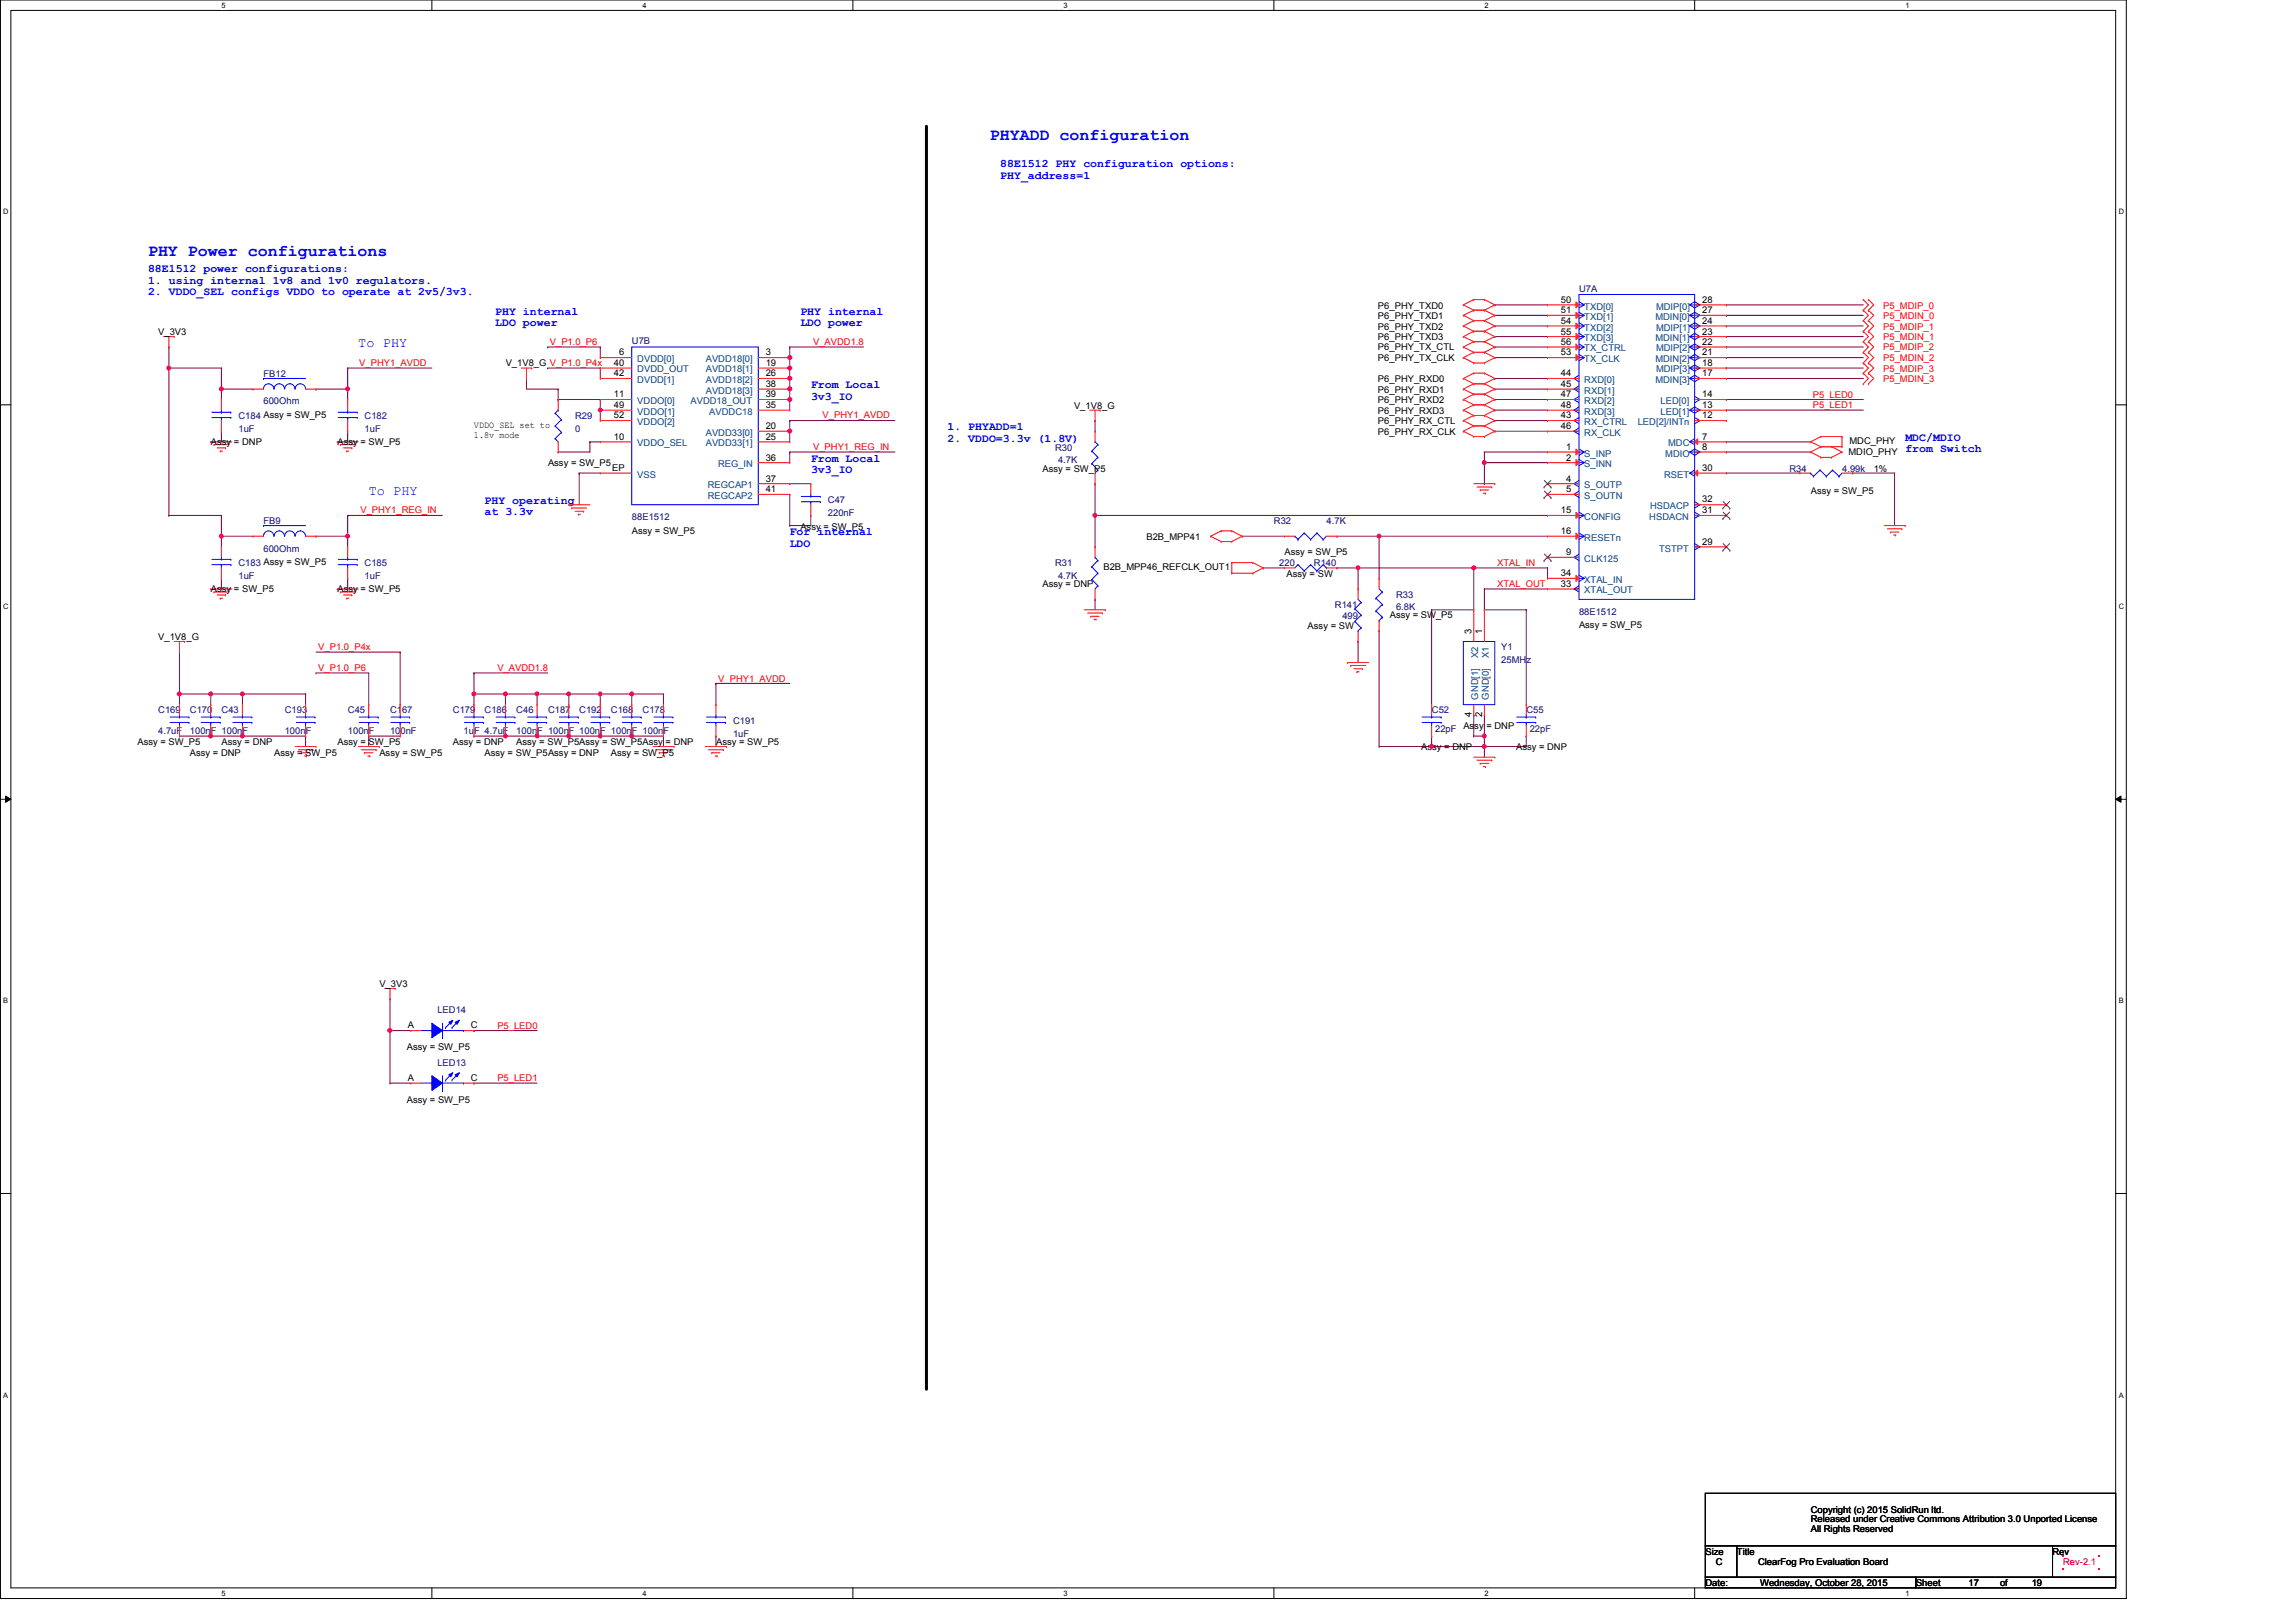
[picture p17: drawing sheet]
<svg xmlns="http://www.w3.org/2000/svg" width="420mm" height="297mm" viewBox="0 0 420 297" stroke-linecap="round" stroke-linejoin="round" font-family="sans-serif">
<defs><g id="words">
<g font-size="3" fill="#00f">
<text x="181.1" y="25.7">PHYADD configuration</text>
<text x="27.1" y="46.8">PHY Power configurations</text>
</g>
<g font-size="2.5" fill="#00f">
<text x="65.6" y="63.6">To PHY</text>
<text x="67.5" y="90.5">To PHY</text>
</g>
<g font-size="2.1" fill="#00f">
<text x="183" y="30.6">88E1512 PHY configuration options:</text>
<text x="183" y="32.7">PHY_address=1</text>
<text x="27.1" y="49.8">88E1512 power configurations:</text>
<text x="27.1" y="51.9">1. using internal 1v8 and 1v0 regulators.</text>
<text x="27.1" y="54.1">2. VDDO_SEL configs VDDO to operate at 2v5/3v3.</text>
<text x="90.6" y="57.6">PHY internal</text>
<text x="90.6" y="59.7">LDO power</text>
<text x="146.5" y="57.6">PHY internal</text>
<text x="146.5" y="59.7">LDO power</text>
<text x="148.4" y="71">From Local</text>
<text x="148.4" y="73.2">3v3_IO</text>
<text x="173.4" y="78.7">1. PHYADD=1</text>
<text x="173.4" y="80.8">2. VDDO=3.3v (1.8V)</text>
<text x="348.7" y="80.6">MDC/MDIO</text>
<text x="348.7" y="82.8">from Switch</text>
<text x="148.4" y="84.5">From Local</text>
<text x="148.4" y="86.6">3v3_IO</text>
<text x="88.7" y="92.2">PHY operating</text>
<text x="88.7" y="94.3">at 3.3v</text>
<text x="144.5" y="98">For internal</text>
<text x="144.5" y="100.1">LDO</text>
</g>
<g font-size="1.7" fill="#000080">
<text x="289" y="53.4">U7A</text>
<text x="115.7" y="63">U7B</text>
<text x="48.2" y="69">FB12</text>
<text x="43.6" y="76.7">C184 Assy = SW_P5</text>
<text x="48.2" y="74">600Ohm</text>
<text x="66.7" y="76.7">C182</text>
<text x="105.2" y="76.7">R29</text>
<text x="43.6" y="79">1uF</text>
<text x="66.7" y="79">1uF</text>
<text x="105.2" y="79">0</text>
<text x="193.1" y="82.5">R30</text>
<text x="193.6" y="84.8">4.7K</text>
<text x="327.5" y="86.3">R34</text>
<text x="337.1" y="86.3">4.99k</text>
<text x="48.2" y="95.9">FB9</text>
<text x="115.7" y="95.2">88E1512</text>
<text x="151.5" y="92.1">C47</text>
<text x="151.5" y="94.4">220nF</text>
<text x="233.1" y="95.9">R32</text>
<text x="242.8" y="95.9">4.7K</text>
<text x="48.2" y="100.9">600Ohm</text>
<text x="43.6" y="103.6">C183 Assy = SW_P5</text>
<text x="43.6" y="105.9">1uF</text>
<text x="66.7" y="103.6">C185</text>
<text x="66.7" y="105.9">1uF</text>
<text x="193.1" y="103.6">R31</text>
<text x="193.6" y="105.9">4.7K</text>
<text x="234.1" y="103.6">220</text>
<text x="240.5" y="103.6">R140</text>
<text x="244.3" y="111.3">R141</text>
<text x="245.7" y="113.2">499</text>
<text x="255.5" y="109.4">R33</text>
<text x="255.5" y="111.7">6.8K</text>
<text x="289" y="112.5">88E1512</text>
<text x="274.7" y="119">Y1</text>
<text x="274.7" y="121.3">25MHz</text>
<text x="29" y="130.6">C169</text>
<text x="34.8" y="130.6">C170</text>
<text x="40.6" y="130.6">C43</text>
<text x="52.1" y="130.6">C193</text>
<text x="63.7" y="130.6">C45</text>
<text x="71.4" y="130.6">C167</text>
<text x="82.9" y="130.6">C179</text>
<text x="88.7" y="130.6">C186</text>
<text x="94.5" y="130.6">C46</text>
<text x="100.3" y="130.6">C187</text>
<text x="106" y="130.6">C192</text>
<text x="111.8" y="130.6">C168</text>
<text x="117.6" y="130.6">C178</text>
<text x="262" y="130.6">C52</text>
<text x="279.4" y="130.6">C55</text>
<text x="29" y="134.4">4.7uF</text>
<text x="34.8" y="134.4">100nF 100nF</text>
<text x="52.1" y="134.4">100nF</text>
<text x="63.7" y="134.4">100nF</text>
<text x="71.4" y="134.4">100nF</text>
<text x="84.8" y="134.4">1uF 4.7uF</text>
<text x="94.5" y="134.4">100nF 100nF 100nF 100nF 100nF</text>
<text x="134.2" y="132.5">C191</text>
<text x="134.2" y="134.8">1uF</text>
<text x="262.6" y="134">22pF</text>
<text x="280" y="134">22pF</text>
<text x="80.1" y="185.4">LED14</text>
<text x="80.1" y="195">LED13</text>
</g>
<g font-size="1.7">
<text x="252.2" y="56.5">P6_PHY_TXD0</text>
<text x="252.2" y="58.4">P6_PHY_TXD1</text>
<text x="285.7" y="55.4">50</text>
<text x="285.7" y="57.3">51</text>
<text x="285.7" y="59.3">54</text>
<text x="311.5" y="57.3">27</text>
<text x="311.5" y="55.4">28</text>
<text x="311.5" y="59.3">24</text>
<text x="29" y="61.3">V_3V3</text>
<text x="113.3" y="65">6</text>
<text x="140.1" y="65">3</text>
<text x="252.2" y="60.3">P6_PHY_TXD2</text>
<text x="252.2" y="62.3">P6_PHY_TXD3</text>
<text x="252.2" y="64.1">P6_PHY_TX_CTL</text>
<text x="285.7" y="65">53</text>
<text x="285.7" y="63.1">56</text>
<text x="285.7" y="61.2">55</text>
<text x="311.5" y="61.2">23</text>
<text x="311.5" y="65">21</text>
<text x="311.5" y="63.1">22</text>
<text x="92.5" y="67.1">V_1V8_G V_P1.0_P4x</text>
<text x="112.4" y="66.9">40</text>
<text x="112.4" y="68.9">42</text>
<text x="140.1" y="66.9">19</text>
<text x="140.1" y="68.9">26</text>
<text x="140.1" y="70.8">38</text>
<text x="252.2" y="69.9">P6_PHY_RXD0</text>
<text x="252.2" y="71.9">P6_PHY_RXD1</text>
<text x="252.2" y="66.1">P6_PHY_TX_CLK</text>
<text x="285.7" y="68.9">44</text>
<text x="285.7" y="70.8">45</text>
<text x="311.5" y="68.9">17</text>
<text x="311.5" y="66.9">18</text>
<text x="112.4" y="72.7">11</text>
<text x="112.4" y="74.7">49</text>
<text x="112.4" y="76.5">52</text>
<text x="140.1" y="74.7">35</text>
<text x="140.1" y="72.7">39</text>
<text x="196.6" y="74.8">V_1V8_G</text>
<text x="252.2" y="73.8">P6_PHY_RXD2</text>
<text x="252.2" y="75.7">P6_PHY_RXD3</text>
<text x="252.2" y="77.6">P6_PHY_RX_CTL</text>
<text x="285.7" y="76.5">43</text>
<text x="285.7" y="72.7">47</text>
<text x="285.7" y="74.7">48</text>
<text x="311.5" y="72.7">14</text>
<text x="311.5" y="74.7">13</text>
<text x="311.5" y="76.5">12</text>
<text x="38.6" y="81.5">Assy = DNP</text>
<text x="61.8" y="81.5">Assy = SW_P5</text>
<text x="86.7" y="78.4">VDDO_SEL set to</text>
<text x="86.7" y="80.1">1.8v mode</text>
<text x="112.4" y="80.4">10</text>
<text x="140.1" y="78.5">20</text>
<text x="140.1" y="80.4">25</text>
<text x="252.2" y="79.5">P6_PHY_RX_CLK</text>
<text x="285.7" y="78.5">46</text>
<text x="286.6" y="82.3">1</text>
<text x="311.5" y="80.4">7</text>
<text x="311.5" y="82.3">8</text>
<text x="338.3" y="83.2">MDIO_PHY</text>
<text x="338.5" y="81.3">MDC_PHY</text>
<text x="100.3" y="85.3">Assy = SW_P5</text>
<text x="112" y="86.2">EP</text>
<text x="140.1" y="84.3">36</text>
<text x="140.1" y="88.1">37</text>
<text x="190.8" y="86.3">Assy = SW_P5</text>
<text x="286.6" y="84.3">2</text>
<text x="286.6" y="88.1">4</text>
<text x="311.5" y="86.2">30</text>
<text x="342.9" y="86.3">1%</text>
<text x="140.1" y="90">41</text>
<text x="285.7" y="93.9">15</text>
<text x="286.6" y="90">5</text>
<text x="311.5" y="93.9">31</text>
<text x="311.5" y="91.9">32</text>
<text x="331.4" y="90.3">Assy = SW_P5</text>
<text x="115.7" y="97.7">Assy = SW_P5</text>
<text x="146.5" y="96.9">Assy = SW_P5</text>
<text x="209.8" y="98.8">B2B_MPP41</text>
<text x="235.1" y="101.6">Assy = SW_P5</text>
<text x="285.7" y="97.7">16</text>
<text x="286.6" y="101.6">9</text>
<text x="311.5" y="99.7">29</text>
<text x="190.8" y="107.4">Assy = DNP</text>
<text x="201.9" y="104.4">B2B_MPP46_REFCLK_OUT1</text>
<text x="235.5" y="105.5">Assy = SW</text>
<text x="285.7" y="105.4">34</text>
<text x="285.7" y="107.4">33</text>
<text x="38.6" y="108.4">Assy = SW_P5</text>
<text x="61.8" y="108.4">Assy = SW_P5</text>
<text x="254.3" y="113.2">Assy = SW_P5</text>
<text x="29" y="117.1">V_1V8_G</text>
<text x="239.3" y="115.2">Assy = SW</text>
<text x="269.3" y="116" transform="rotate(-90 269.3 116)">3</text>
<text x="271.2" y="116" transform="rotate(-90 271.2 116)">1</text>
<text x="289" y="115">Assy = SW_P5</text>
<text x="269.3" y="131.3" transform="rotate(-90 269.3 131.3)">4</text>
<text x="271.2" y="131.3" transform="rotate(-90 271.2 131.3)">2</text>
<text x="25.1" y="136.3">Assy = SW_P5</text>
<text x="40.6" y="136.3">Assy = DNP</text>
<text x="61.8" y="136.3">Assy = SW_P5</text>
<text x="82.9" y="136.3">Assy = DNP</text>
<text x="94.5" y="136.3">Assy = SW_P5Assy = SW_P5Assy = DNP</text>
<text x="131.1" y="136.3">Assy = SW_P5</text>
<text x="260.1" y="137.3">Assy = DNP</text>
<text x="267.8" y="133.4">Assy = DNP</text>
<text x="277.5" y="137.3">Assy = DNP</text>
<text x="34.8" y="138.3">Assy = DNP</text>
<text x="50.2" y="138.3">Assy = SW_P5</text>
<text x="69.4" y="138.3">Assy = SW_P5</text>
<text x="88.7" y="138.3">Assy = SW_P5Assy = DNP</text>
<text x="111.8" y="138.3">Assy = SW_P5</text>
<text x="69.4" y="180.6">V_3V3</text>
<text x="74.6" y="188.2">A</text>
<text x="86.2" y="188.2">C</text>
<text x="74.5" y="192.2">Assy = SW_P5</text>
<text x="74.6" y="197.8">A</text>
<text x="86.2" y="197.8">C</text>
<text x="74.5" y="201.8">Assy = SW_P5</text>
<text x="331.4" y="276.8">Copyright (c) 2015 SolidRun ltd.</text>
<text x="331.4" y="278.6">Released under Creative Commons Attribution 3.0 Unported License</text>
<text x="331.4" y="280.3">All Rights Reserved</text>
<text x="312.1" y="284.5">Size</text>
<text x="314" y="286.4">C</text>
<text x="317.9" y="284.5">Title</text>
<text x="321.7" y="286.4">ClearFog Pro Evaluation Board</text>
<text x="375.6" y="284.5">Rev</text>
<text x="312.1" y="290.3">Date:</text>
<text x="322.1" y="290.3">Wednesday, October 28, 2015</text>
<text x="350.6" y="290.3">Sheet</text>
<text x="360.3" y="290.3">17</text>
<text x="366" y="290.3">of</text>
<text x="371.8" y="290.3">19</text>
</g>
<g font-size="1.7" fill="#004080">
<text x="289.9" y="56.6">TXD[0]</text>
<text x="289.9" y="58.5">TXD[1]</text>
<text x="302.9" y="58.5">MDIN[0]</text>
<text x="303.1" y="56.6">MDIP[0]</text>
<text x="289.9" y="64.3">TX_CTRL</text>
<text x="289.9" y="60.5">TXD[2]</text>
<text x="289.9" y="62.4">TXD[3]</text>
<text x="302.9" y="62.4">MDIN[1]</text>
<text x="303.1" y="60.5">MDIP[1]</text>
<text x="303.1" y="64.3">MDIP[2]</text>
<text x="116.6" y="66.3">DVDD[0]</text>
<text x="116.6" y="68.2">DVDD_OUT</text>
<text x="116.6" y="70.1">DVDD[1]</text>
<text x="129.2" y="68.2">AVDD18[1]</text>
<text x="129.2" y="66.3">AVDD18[0]</text>
<text x="129.2" y="70.1">AVDD18[2]</text>
<text x="289.9" y="70.1">RXD[0]</text>
<text x="289.9" y="66.3">TX_CLK</text>
<text x="302.9" y="66.3">MDIN[2]</text>
<text x="302.9" y="70.1">MDIN[3]</text>
<text x="303.1" y="68.2">MDIP[3]</text>
<text x="116.6" y="74">VDDO[0]</text>
<text x="116.6" y="75.9">VDDO[1]</text>
<text x="116.6" y="77.8">VDDO[2]</text>
<text x="126.4" y="74">AVDD18_OUT</text>
<text x="129.2" y="72.1">AVDD18[3]</text>
<text x="129.8" y="75.9">AVDDC18</text>
<text x="289.9" y="77.8">RX_CTRL</text>
<text x="289.9" y="72.1">RXD[1]</text>
<text x="289.9" y="74">RXD[2]</text>
<text x="289.9" y="75.9">RXD[3]</text>
<text x="299.7" y="77.8">LED[2]/INTn</text>
<text x="303.9" y="74">LED[0]</text>
<text x="303.9" y="75.9">LED[1]</text>
<text x="116.6" y="81.7">VDDO_SEL</text>
<text x="129.2" y="79.7">AVDD33[0]</text>
<text x="129.2" y="81.7">AVDD33[1]</text>
<text x="289.9" y="79.7">RX_CLK</text>
<text x="289.9" y="83.6">S_INP</text>
<text x="304.8" y="83.6">MDIO</text>
<text x="305.3" y="81.7">MDC</text>
<text x="116.6" y="87.4">VSS</text>
<text x="129.5" y="89.4">REGCAP1</text>
<text x="131.4" y="85.5">REG_IN</text>
<text x="289.9" y="85.5">S_INN</text>
<text x="289.9" y="89.4">S_OUTP</text>
<text x="304.5" y="87.4">RSET</text>
<text x="129.5" y="91.3">REGCAP2</text>
<text x="289.9" y="95.1">CONFIG</text>
<text x="289.9" y="91.3">S_OUTN</text>
<text x="301.8" y="95.1">HSDACN</text>
<text x="302" y="93.2">HSDACP</text>
<text x="289.9" y="99">RESETn</text>
<text x="303.6" y="100.9">TSTPT</text>
<text x="289.9" y="102.8">CLK125</text>
<text x="289.9" y="106.6">XTAL_IN</text>
<text x="289.9" y="108.6">XTAL_OUT</text>
<text x="270.5" y="120.5" transform="rotate(-90 270.5 120.5)">X2</text>
<text x="272.5" y="120.5" transform="rotate(-90 272.5 120.5)">X1</text>
<text x="270.5" y="128" transform="rotate(-90 270.5 128)">GND[1]</text>
<text x="272.5" y="128" transform="rotate(-90 272.5 128)">GND[0]</text>
</g>
<g font-size="1.7" fill="#f00">
<text x="344.6" y="58.4">P5_MDIN_0</text>
<text x="344.6" y="56.5">P5_MDIP_0</text>
<text x="100.6" y="63.1">V_P1.0_P6</text>
<text x="148.8" y="63.1">V_AVDD1.8</text>
<text x="344.6" y="64.1">P5_MDIP_2</text>
<text x="344.6" y="62.3">P5_MDIN_1</text>
<text x="344.6" y="60.3">P5_MDIP_1</text>
<text x="65.7" y="67">V_PHY1_AVDD</text>
<text x="344.6" y="69.9">P5_MDIN_3</text>
<text x="344.6" y="68">P5_MDIP_3</text>
<text x="344.6" y="66.1">P5_MDIN_2</text>
<text x="150.5" y="76.6">V_PHY1_AVDD</text>
<text x="331.8" y="72.8">P5_LED0</text>
<text x="331.8" y="74.7">P5_LED1</text>
<text x="148.8" y="82.4">V_PHY1_REG_IN</text>
<text x="66" y="93.9">V_PHY1_REG_IN</text>
<text x="274" y="107.4">XTAL_OUT</text>
<text x="274" y="103.5">XTAL_IN</text>
<text x="58.3" y="119">V_P1.0_P4x</text>
<text x="58.3" y="122.8">V_P1.0_P6</text>
<text x="91" y="122.8">V_AVDD1.8</text>
<text x="131.4" y="124.7">V_PHY1_AVDD</text>
<text x="91" y="188.2">P5_LED0</text>
<text x="91" y="197.8">P5_LED1</text>
</g>
<text font-size="1.7" fill="#f0f" x="377.6" y="286.4">Rev-2.1</text>
<g font-size="1.4">
<text x="40.6" y="1.4">5</text>
<text x="117.6" y="1.4">4</text>
<text x="194.6" y="1.4">3</text>
<text x="271.7" y="1.4">2</text>
<text x="348.7" y="1.4">1</text>
<text x=".6" y="39.2">D</text>
<text x="387.7" y="39.2">D</text>
<text x=".6" y="111.4">C</text>
<text x="387.7" y="111.4">C</text>
<text x=".6" y="183.6">B</text>
<text x="387.7" y="183.6">B</text>
<text x=".6" y="255.7">A</text>
<text x="387.7" y="255.7">A</text>
<text x="40.6" y="292">5</text>
<text x="117.6" y="292">4</text>
<text x="194.6" y="292">3</text>
<text x="271.7" y="292">2</text>
<text x="348.7" y="292">1</text>
</g>
</g></defs>
<path d="M.1 0h389v292.5h-389zM2 1.9h385.2v288.7h-385.2z" fill="none" stroke="#000" stroke-width=".18"/>
<g fill="#fff">
<path d="M40.6 .2h.7v1.5h-.7z"/>
<path d="M40.6 290.8h.7v1.5h-.7z"/>
</g>
<path d="M79 0v1.9M79 290.6v1.9" fill="none" stroke="#000" stroke-width=".18"/>
<g fill="#fff">
<path d="M117.6 .2h.8v1.5h-.8z"/>
<path d="M117.6 290.8h.8v1.5h-.8z"/>
</g>
<path d="M156.1 0v1.9M156.1 290.6v1.9" fill="none" stroke="#000" stroke-width=".18"/>
<g fill="#fff">
<path d="M194.6 .2h.8v1.5h-.8z"/>
<path d="M194.6 290.8h.8v1.5h-.8z"/>
</g>
<path d="M233.1 0v1.9M233.1 290.6v1.9" fill="none" stroke="#000" stroke-width=".18"/>
<g fill="#fff">
<path d="M271.7 .2h.7v1.5h-.7z"/>
<path d="M271.7 290.8h.7v1.5h-.7z"/>
</g>
<path d="M310.1 0v1.9M310.1 290.6v1.9" fill="none" stroke="#000" stroke-width=".18"/>
<g fill="#fff">
<path d="M348.7 .2h.8v1.5h-.8z"/>
<path d="M348.7 290.8h.8v1.5h-.8z"/>
<path d="M.6 38h1v1.5h-1z"/>
<path d="M387.7 38h1v1.5h-1z"/>
<path d="M.6 110.2h1v1.5h-1z"/>
<path d="M387.7 110.2h1v1.5h-1z"/>
</g>
<path d="M.1 74.1h1.9M387.2 74.1h1.9" fill="none" stroke="#000" stroke-width=".18"/>
<g fill="#fff">
<path d="M.6 182.3h.9v1.6h-.9z"/>
<path d="M387.7 182.3h.9v1.6h-.9z"/>
</g>
<path d="M.1 146.3h1.9M1 145.7l1 .6-1 .5zM387.2 146.3l1-.6v1.1zM387.2 146.3h1.9" fill="none" stroke="#000" stroke-width=".18"/>
<path d="M1 145.7l1 .6-1 .5zM387.2 146.3l1-.6v1.1z" fill="#000"/>
<g fill="#fff">
<path d="M.6 254.5h.9v1.5h-.9z"/>
<path d="M387.7 254.5h.9v1.5h-.9z"/>
</g>
<path d="M.1 218.4h1.9M387.2 218.4h1.9" fill="none" stroke="#000" stroke-width=".18"/>
<path d="M169.5 23.1v230.9" fill="none" stroke="#000" stroke-width=".55"/>
<circle cx="169.5" cy="254" r=".27" fill="#000"/>
<path d="M104.1 127h.1M104.1 127v1.9M109.9 127h.1M109.9 127v1.9M109.9 127h11.5M115.6 127h.1M115.6 127v1.9M121.4 127h.1M121.4 127v1.9" fill="none" stroke="#800040" stroke-width=".18"/>
<circle cx="115.6" cy="127" r=".37" fill="#f0f"/>
<circle cx="115.6" cy="127" r=".37" fill="none" stroke="#f0f" stroke-width=".18"/>
<path d="M104.1 127h.1M104.1 127h5.8" fill="none" stroke="#800040" stroke-width=".18"/>
<circle cx="109.8" cy="127" r=".36" fill="#f0f"/>
<circle cx="109.8" cy="127" r=".36" fill="none" stroke="#f0f" stroke-width=".18"/>
<path d="M98.3 127h.1M98.3 127v1.9M98.3 127h5.8" fill="none" stroke="#800040" stroke-width=".18"/>
<circle cx="104.1" cy="127" r=".36" fill="#f0f"/>
<circle cx="104.1" cy="127" r=".36" fill="none" stroke="#f0f" stroke-width=".18"/>
<circle cx="98.3" cy="127" r=".36" fill="#f0f"/>
<circle cx="98.3" cy="127" r=".36" fill="none" stroke="#f0f" stroke-width=".18"/>
<path d="M86.7 127h.1M86.7 127h5.8" fill="none" stroke="#800040" stroke-width=".18"/>
<circle cx="92.5" cy="127" r=".36" fill="#f0f"/>
<circle cx="92.5" cy="127" r=".36" fill="none" stroke="#f0f" stroke-width=".18"/>
<circle cx="86.8" cy="127" r=".37" fill="#f0f"/>
<circle cx="86.8" cy="127" r=".37" fill="none" stroke="#f0f" stroke-width=".18"/>
<path d="M63.6 71.2h.1M63.6 71.2v1.9M86.7 127h.1M86.7 127v1.9M92.5 127h.1M92.5 127h5.8" fill="none" stroke="#800040" stroke-width=".18"/>
<circle cx="63.6" cy="71.2" r=".37" fill="#f0f"/>
<circle cx="63.6" cy="71.2" r=".37" fill="none" stroke="#f0f" stroke-width=".18"/>
<path d="M40.5 78.9h.1M40.5 71.2h.1M40.5 71.2v1.9M40.5 78.9v2M63.6 78.9h.1M63.6 78.9v2" fill="none" stroke="#800040" stroke-width=".18"/>
<circle cx="40.5" cy="71.2" r=".37" fill="#f0f"/>
<circle cx="40.5" cy="71.2" r=".37" fill="none" stroke="#f0f" stroke-width=".18"/>
<g fill="none" stroke="#800040" stroke-width=".18">
<path d="M40.5 71.2h.1M40.5 67.4h.1M40.5 71.2h5.8M40.5 67.4v3.8M57.8 71.2h.1M63.6 67.4h.1M63.6 67.4v3.8h-5.8M109.9 63.5h.1M109.9 63.5v1.9M144.5 65.4h.1M144.5 65.4v2M67.5 134.7h.1"/>
<path d="M67.5 134.7v1.9M67.5 134.7h5.7"/>
</g>
<circle cx="144.5" cy="65.4" r=".37" fill="#f0f"/>
<circle cx="144.5" cy="65.4" r=".37" fill="none" stroke="#f0f" stroke-width=".18"/>
<g fill="none" stroke="#800040" stroke-width=".18">
<path d="M96.4 69.3h.1M96.4 69.3v1.9M102.2 73.1h.1M102.2 73.1h7.7M109.9 75.1h.1M109.9 75.1v1.9M144.5 77h.1M144.5 77h19.3M40.5 98.1h.1M40.5 98.1v2M106 86.6h.1M106 86.6v5.8"/>
<path d="M106 86.6h3.9M144.5 82.7h.1M144.5 90.5h.1M144.5 88.5h.1M144.5 96.2h.1M144.5 82.7h19.3M144.5 90.5v5.7M144.5 88.5h3.9M148.4 94.3h.1M148.4 94.3v1.9h-3.9M63.6 105.8h.1M63.6 105.8v2"/>
<path d="M131 134.7h.1M131 125.1h.1M131 125.1v3.8M131 134.7v1.9"/>
</g>
<circle cx="40.5" cy="98.1" r=".36" fill="#f0f"/>
<circle cx="40.5" cy="98.1" r=".36" fill="none" stroke="#f0f" stroke-width=".18"/>
<path d="M40.5 98.1h.1M40.5 98.1h5.8M57.8 98.1h.1M63.6 94.3h.1M63.6 94.3v3.8h-5.8" fill="none" stroke="#800040" stroke-width=".18"/>
<circle cx="63.6" cy="98.1" r=".36" fill="#f0f"/>
<circle cx="63.6" cy="98.1" r=".36" fill="none" stroke="#f0f" stroke-width=".18"/>
<path d="M40.5 94.3h.1M40.5 94.3v3.8M63.6 98.1h.1M63.6 98.1v2M40.5 105.8h.1M40.5 105.8v2M104.1 134.7h.1M104.1 134.7h11.5M109.9 134.7h.1" fill="none" stroke="#800040" stroke-width=".18"/>
<circle cx="109.8" cy="134.7" r=".36" fill="#f0f"/>
<circle cx="109.8" cy="134.7" r=".36" fill="none" stroke="#f0f" stroke-width=".18"/>
<path d="M98.3 134.7h.1M98.3 134.7h5.8" fill="none" stroke="#800040" stroke-width=".18"/>
<circle cx="104.1" cy="134.7" r=".36" fill="#f0f"/>
<circle cx="104.1" cy="134.7" r=".36" fill="none" stroke="#f0f" stroke-width=".18"/>
<circle cx="98.3" cy="134.7" r=".36" fill="#f0f"/>
<circle cx="98.3" cy="134.7" r=".36" fill="none" stroke="#f0f" stroke-width=".18"/>
<path d="M86.7 134.7h.1M86.7 134.7h5.8" fill="none" stroke="#800040" stroke-width=".18"/>
<circle cx="92.5" cy="134.7" r=".36" fill="#f0f"/>
<circle cx="92.5" cy="134.7" r=".36" fill="none" stroke="#f0f" stroke-width=".18"/>
<path d="M30.9 67.4h.1M30.9 67.4h9.6M63.6 67.4h.1M63.6 67.4h15.4M115.6 134.7h.1M115.6 134.7h5.8M121.4 134.7h.1M121.4 134.7v1.9" fill="none" stroke="#800040" stroke-width=".18"/>
<circle cx="115.6" cy="134.7" r=".37" fill="#f0f"/>
<circle cx="115.6" cy="134.7" r=".37" fill="none" stroke="#f0f" stroke-width=".18"/>
<path d="M63.6 94.3h.1M63.6 94.3h17.4M32.9 127h.1M32.9 127v1.9M38.6 127h.1M38.6 127h5.8M44.4 127h.1M44.4 127v1.9M55.9 127h.1M55.9 127v1.9" fill="none" stroke="#800040" stroke-width=".18"/>
<circle cx="32.8" cy="127" r=".37" fill="#f0f"/>
<circle cx="32.8" cy="127" r=".37" fill="none" stroke="#f0f" stroke-width=".18"/>
<path d="M44.4 127h11.5M55.9 127h.1" fill="none" stroke="#800040" stroke-width=".18"/>
<circle cx="44.3" cy="127" r=".36" fill="#f0f"/>
<circle cx="44.3" cy="127" r=".36" fill="none" stroke="#f0f" stroke-width=".18"/>
<path d="M38.6 127h.1M38.6 127v1.9" fill="none" stroke="#800040" stroke-width=".18"/>
<circle cx="38.6" cy="127" r=".37" fill="#f0f"/>
<circle cx="38.6" cy="127" r=".37" fill="none" stroke="#f0f" stroke-width=".18"/>
<path d="M44.4 134.7h11.5M55.9 134.7h.1" fill="none" stroke="#800040" stroke-width=".18"/>
<circle cx="44.3" cy="134.7" r=".36" fill="#f0f"/>
<circle cx="44.3" cy="134.7" r=".36" fill="none" stroke="#f0f" stroke-width=".18"/>
<path d="M38.6 134.7h.1M38.6 134.7h5.8" fill="none" stroke="#800040" stroke-width=".18"/>
<circle cx="38.6" cy="134.7" r=".37" fill="#f0f"/>
<circle cx="38.6" cy="134.7" r=".37" fill="none" stroke="#f0f" stroke-width=".18"/>
<g fill="none" stroke="#800040" stroke-width=".18">
<path d="M100.2 63.5h.1M100.2 63.5h9.7M109.9 67.4h.1M109.9 73.1h.1M109.9 67.4v1.9M109.9 73.1v2M144.5 63.5h.1M144.5 63.5h13.5M144.5 82.7h.1M144.5 82.7v2M32.9 134.7h.1M32.9 127h.1"/>
<path d="M32.9 134.7h5.7M32.9 127h5.7M55.9 134.7h.1M55.9 134.7v1.9M67.5 128.9h.1M67.5 123.1v5.8M86.7 123.1h.1M86.7 123.1v3.9M86.7 123.1h13.5M92.5 127h.1M92.5 127v1.9M131 125.1h.1"/>
<path d="M131 125.1h13.5"/>
</g>
<circle cx="109.8" cy="75" r=".36" fill="#f0f"/>
<circle cx="109.8" cy="75" r=".36" fill="none" stroke="#f0f" stroke-width=".18"/>
<path d="M144.5 78.9h.1M144.5 78.9v2" fill="none" stroke="#800040" stroke-width=".18"/>
<circle cx="144.5" cy="78.9" r=".37" fill="#f0f"/>
<circle cx="144.5" cy="78.9" r=".37" fill="none" stroke="#f0f" stroke-width=".18"/>
<path d="M144.5 73.1h.1M144.5 73.1v2" fill="none" stroke="#800040" stroke-width=".18"/>
<circle cx="144.5" cy="73.1" r=".37" fill="#f0f"/>
<circle cx="144.5" cy="73.1" r=".37" fill="none" stroke="#f0f" stroke-width=".18"/>
<path d="M144.5 71.2h.1M144.5 69.3h.1M144.5 69.3v3.8" fill="none" stroke="#800040" stroke-width=".18"/>
<circle cx="144.5" cy="71.2" r=".38" fill="#f0f"/>
<circle cx="144.5" cy="71.2" r=".38" fill="none" stroke="#f0f" stroke-width=".18"/>
<circle cx="144.5" cy="69.2" r=".37" fill="#f0f"/>
<circle cx="144.5" cy="69.2" r=".37" fill="none" stroke="#f0f" stroke-width=".18"/>
<path d="M144.5 67.4h.1M144.5 67.4v1.9" fill="none" stroke="#800040" stroke-width=".18"/>
<circle cx="144.5" cy="67.3" r=".38" fill="#f0f"/>
<circle cx="144.5" cy="67.3" r=".38" fill="none" stroke="#f0f" stroke-width=".18"/>
<g fill="none" stroke="#800040" stroke-width=".18">
<path d="M315.9 55.8h.1M315.9 57.7h.1M315.9 59.6h.1M315.9 55.8h25.1M315.9 57.7h25.1M315.9 59.6h25.1M30.9 63.5h.1M30.9 63.5v3.9M144.5 63.5h.1M144.5 77h.1M144.5 63.5v1.9M144.5 77v1.9"/>
<path d="M200.4 77h.1M200.4 77v1.9M315.9 69.3h.1M315.9 63.5h.1M315.9 65.4h.1M315.9 67.4h.1M315.9 61.6h.1M315.9 73.1h.1M315.9 75.1h.1M315.9 69.3h25.1M315.9 63.5h25.1M315.9 65.4h25.1"/>
<path d="M315.9 67.4h25.1M315.9 61.6h25.1M315.9 73.1h25.1M315.9 75.1h25.1M102.2 82.7h.1M107.9 80.9h.1M107.9 80.9v1.8h-5.7M107.9 80.9h2M200.4 88.5h.1M200.4 88.5v5.8M252.4 98.1h.1M252.4 98.1h30.8"/>
<path d="M315.9 86.6h.1M315.9 80.9h.1M315.9 82.7h.1M315.9 82.7h15.4M315.9 80.9h15.4M315.9 86.6h13.5M339 86.6h.1M339 86.6h7.7M346.7 86.6h.1M346.7 86.6v9.6M32.9 119.3h.1M32.9 119.3v7.7"/>
<path d="M73.2 119.3v9.6M271.7 107.8h.1M271.7 107.8h11.5M283.2 103.9h.1M283.2 103.9v1.9M73.2 128.9h.1M92.5 134.7h.1M92.5 134.7h5.8M262 134.7h.1M262 136.6h.1M262 134.7v1.9M262 136.6h9.7"/>
<path d="M279.3 134.7h.1M279.3 134.7v1.9"/>
</g>
<circle cx="271.6" cy="136.6" r=".37" fill="#f0f"/>
<circle cx="271.6" cy="136.6" r=".37" fill="none" stroke="#f0f" stroke-width=".18"/>
<circle cx="262" cy="136.6" r=".36" fill="#f0f"/>
<circle cx="262" cy="136.6" r=".36" fill="none" stroke="#f0f" stroke-width=".18"/>
<path d="M279.3 111.6h.1M279.3 111.6v17.3M269.7 130.9h.1M269.7 134.7h.1M269.7 130.9v3.8M271.7 130.9h.1M271.7 136.6h.1M271.7 130.9v3.8h-2M271.7 136.6h7.6" fill="none" stroke="#800040" stroke-width=".18"/>
<circle cx="271.6" cy="134.7" r=".37" fill="#f0f"/>
<circle cx="271.6" cy="134.7" r=".37" fill="none" stroke="#f0f" stroke-width=".18"/>
<path d="M269.7 103.9h.1M269.7 103.9v7.7M271.7 107.8h.1M271.7 107.8v3.8M271.7 134.7h.1M271.7 136.6h.1M271.7 134.7v3.9" fill="none" stroke="#800040" stroke-width=".18"/>
<circle cx="269.7" cy="103.9" r=".37" fill="#f0f"/>
<circle cx="269.7" cy="103.9" r=".37" fill="none" stroke="#f0f" stroke-width=".18"/>
<path d="M30.9 67.4h.1M30.9 67.4v26.9M262 111.6h.1M262 111.6h7.7M262 111.6v17.3M269.7 103.9h.1M269.7 103.9h13.5M271.7 111.6h.1M271.7 111.6h7.6" fill="none" stroke="#800040" stroke-width=".18"/>
<circle cx="30.9" cy="67.3" r=".37" fill="#f0f"/>
<circle cx="30.9" cy="67.3" r=".37" fill="none" stroke="#f0f" stroke-width=".18"/>
<path d="M30.9 94.3h.1M30.9 94.3h9.6M244.7 98.1h.1M244.7 98.1h7.7M252.4 115.4h.1M252.4 115.4v21.2M252.4 136.6h.1M252.4 136.6h9.6" fill="none" stroke="#800040" stroke-width=".18"/>
<circle cx="252.4" cy="98.1" r=".37" fill="#f0f"/>
<circle cx="252.4" cy="98.1" r=".37" fill="none" stroke="#f0f" stroke-width=".18"/>
<g fill="none" stroke="#800040" stroke-width=".18">
<path d="M273.6 55.8h.1M273.6 57.7h.1M273.6 59.6h.1M273.6 55.8h9.6M273.6 57.7h9.6M273.6 59.6h9.6M273.6 69.3h.1M273.6 71.2h.1M273.6 73.1h.1M273.6 75.1h.1M273.6 78.9h.1M273.6 77h.1"/>
<path d="M273.6 61.6h.1M273.6 65.4h.1M273.6 63.5h.1M273.6 69.3h9.6M273.6 71.2h9.6M273.6 73.1h9.6M273.6 75.1h9.6M273.6 78.9h9.6M273.6 77h9.6M273.6 61.6h9.6M273.6 65.4h9.6M273.6 63.5h9.6"/>
<path d="M200.4 94.3h.1M200.4 94.3v5.8M200.4 94.3h82.8M227.3 98.1h.1M227.3 98.1h7.8M252.4 98.1h.1M252.4 98.1v7.7M200.4 109.7h.1M200.4 109.7v1.9M248.5 103.9h.1M248.5 103.9h21.2"/>
</g>
<circle cx="200.3" cy="94.3" r=".35" fill="#f0f"/>
<circle cx="200.3" cy="94.3" r=".35" fill="none" stroke="#f0f" stroke-width=".18"/>
<path d="M271.7 82.7h.1M271.7 84.7h.1M271.7 82.7h11.5M271.7 82.7v2M71.4 188.6h.1M71.4 188.6h3.8M71.4 188.6v9.6M86.7 188.6h.1M86.7 198.2h.1M86.7 188.6h11.6M86.7 198.2h11.6" fill="none" stroke="#800040" stroke-width=".18"/>
<circle cx="271.6" cy="84.6" r=".37" fill="#f0f"/>
<circle cx="271.6" cy="84.6" r=".37" fill="none" stroke="#f0f" stroke-width=".18"/>
<g fill="none" stroke="#800040" stroke-width=".18">
<path d="M96.4 71.2h5.8M100.2 67.4h.1M100.2 67.4h9.7M102.2 71.2h.1M102.2 73.1h.1M102.2 71.2v1.9M271.7 84.7h.1M271.7 88.5h.1M271.7 84.7h11.5M271.7 84.7v3.8M57.8 119.3h15.4M73.2 119.3h.1"/>
<path d="M57.8 123.1h.1M57.8 123.1h9.7M71.4 198.2h.1M71.4 188.6h.1M71.4 198.2h3.8M71.4 182.8v5.8"/>
</g>
<circle cx="71.3" cy="188.6" r=".36" fill="#f0f"/>
<circle cx="71.3" cy="188.6" r=".36" fill="none" stroke="#f0f" stroke-width=".18"/>
<path d="M244.7 103.9h.1M244.7 103.9h3.8M248.5 103.9h.1M248.5 103.9v3.9" fill="none" stroke="#800040" stroke-width=".18"/>
<circle cx="248.5" cy="103.9" r=".36" fill="#f0f"/>
<circle cx="248.5" cy="103.9" r=".36" fill="none" stroke="#f0f" stroke-width=".18"/>
<path d="M231.2 103.9h.1M231.2 103.9h3.9M248.5 117.4h.1M248.5 117.4v3.8" fill="none" stroke="#800040" stroke-width=".18"/>
<g fill="none" stroke="#f00" stroke-width=".18">
<path d="M267.8 55.8h.1M267.8 57.7h.1M267.8 59.6h.1M267.8 55.8l1.9 1M267.8 57.7l1.9 1M267.8 59.6l1.9 1M269.7 54.8h.1M269.7 56.8h.1M269.7 58.7h.1M269.7 54.8h2M269.7 54.8l-1.9 1M269.7 56.8h2"/>
<path d="M269.7 56.8l-1.9 .9M269.7 58.7h2M269.7 58.7l-1.9 .9M271.7 54.8h.1M271.7 56.8h.1M271.7 58.7h.1M271.7 54.8l1.9 1M271.7 56.8l1.9 .9M271.7 58.7l1.9 .9M273.6 55.8h.1M273.6 57.7h.1M273.6 59.6h.1"/>
<path d="M273.6 55.8l-1.9 1M273.6 57.7l-1.9 1M273.6 59.6l-1.9 1M341 58.7h.1M341 56.8h.1M341 54.8h.1M341 58.7l.9 .9-.9 1M341 56.8l.9 .9-.9 1M341 54.8l.9 1-.9 1M341.9 58.7h.1M341.9 56.8h.1M341.9 54.8h.1"/>
<path d="M341.9 58.7l1 .9-1 1M341.9 56.8l1 .9-1 1M341.9 54.8l1 1-1 1M29.9 61.6h2M30.9 63.5h.1M30.9 61.6v1.9M31.9 61.6h.1M95.4 67.4h1.9M96.4 69.3h.1M96.4 67.4v1.9M97.3 67.4h.1M199.4 75.1h1.9"/>
<path d="M200.4 77h.1M200.4 75.1v1.9M201.3 75.1h.1M267.8 69.3h.1M267.8 71.2h.1M267.8 73.1h.1M267.8 75.1h.1M267.8 78.9h.1M267.8 77h.1M267.8 61.6h.1M267.8 65.4h.1M267.8 63.5h.1"/>
<path d="M267.8 69.3l1.9 .9M267.8 71.2l1.9 .9M267.8 73.1l1.9 1M267.8 75.1l1.9 .9M267.8 78.9l1.9 1M267.8 77l1.9 .9M267.8 61.6l1.9 .9M267.8 65.4l1.9 1M267.8 63.5l1.9 1M269.7 68.3h.1M269.7 70.2h.1M269.7 72.1h.1"/>
<path d="M269.7 74.1h.1M269.7 76h.1M269.7 77.9h.1M269.7 79.9h.1M269.7 60.6h.1M269.7 62.5h.1M269.7 64.5h.1M269.7 66.4h.1M269.7 79.9h2M269.7 68.3h2M269.7 68.3l-1.9 1M269.7 70.2h2"/>
<path d="M269.7 70.2l-1.9 1M269.7 72.1h2M269.7 72.1l-1.9 1M269.7 74.1h2M269.7 74.1l-1.9 1M269.7 76h2M269.7 77.9h2M269.7 77.9l-1.9 1M269.7 76l-1.9 1M269.7 60.6h2M269.7 60.6l-1.9 1M269.7 62.5h2"/>
<path d="M269.7 64.5h2M269.7 64.5l-1.9 .9M269.7 66.4h2M269.7 62.5l-1.9 1M271.7 68.3h.1M271.7 70.2h.1M271.7 72.1h.1M271.7 74.1h.1M271.7 76h.1M271.7 77.9h.1M271.7 79.9h.1M271.7 60.6h.1"/>
<path d="M271.7 62.5h.1M271.7 64.5h.1M271.7 66.4h.1M271.7 68.3l1.9 1M271.7 70.2l1.9 1M271.7 72.1l1.9 1M271.7 74.1l1.9 1M271.7 77.9l1.9 1M271.7 76l1.9 1M271.7 60.6l1.9 1M271.7 64.5l1.9 .9M271.7 62.5l1.9 1"/>
<path d="M273.6 69.3h.1M273.6 71.2h.1M273.6 73.1h.1M273.6 75.1h.1M273.6 78.9h.1M273.6 77h.1M273.6 61.6h.1M273.6 65.4h.1M273.6 63.5h.1M273.6 69.3l-1.9 .9M273.6 71.2l-1.9 .9M273.6 73.1l-1.9 1"/>
<path d="M273.6 75.1l-1.9 .9M273.6 78.9l-1.9 1M273.6 77l-1.9 .9M273.6 61.6l-1.9 .9M273.6 65.4l-1.9 1M273.6 63.5l-1.9 1M333.2 79.9h.1M333.2 79.9h3.9M333.2 79.9l-1.9 1M337.1 79.9h.1M337.1 79.9v1.8M341 68.3h.1"/>
<path d="M341 70.2h.1M341 66.4h.1M341 64.5h.1M341 62.5h.1M341 60.6h.1M341 68.3l.9 1-.9 .9M341 66.4l.9 1-.9 .9M341 64.5l.9 .9-.9 1M341 62.5l.9 1-.9 1M341 60.6l.9 1-.9 .9M341.9 68.3h.1M341.9 70.2h.1"/>
<path d="M341.9 66.4h.1M341.9 64.5h.1M341.9 62.5h.1M341.9 60.6h.1M341.9 68.3l1 1-1 .9M341.9 66.4l1 1-1 .9M341.9 64.5l1 .9-1 1M341.9 62.5l1 1-1 1M341.9 60.6l1 1-1 .9M38.6 80.9h.1M38.6 80.9h3.9M39.2 81.4h.1"/>
<path d="M39.2 81.4h2.7M39.8 82h1.5M40.3 82.5h.1M40.3 82.5h.4M41.3 82h.1M61.7 80.9h.1M61.7 80.9h3.9M62.3 81.4h.1M62.3 81.4h2.7M62.9 82h1.5M63.5 82.5h.1M63.5 82.5h.3"/>
<path d="M64.4 82h.1M104.1 92.4h.1M104.1 92.4h3.8M104.6 93h.1M104.6 93h2.8M105.2 93.6h1.6M105.8 94.1h.1M105.8 94.1h.4M106.8 93.6h.1M221.5 98.1h.1M221.5 98.1l2 1M223.5 97.2h.1"/>
<path d="M223.5 99.1h.1M223.5 97.2h1.9M223.5 97.2l-2 .9M223.5 99.1h1.9M225.4 97.2h.1M225.4 99.1h.1M225.4 97.2l1.9 .9M227.3 98.1h.1M227.3 98.1l-1.9 1M269.7 88.5h3.9M270.3 89.1h2.7M270.9 89.7h.1"/>
<path d="M270.9 89.7h1.5M271.4 90.3h.5M271.9 90.3h.1M273 89.1h.1M273.6 88.5h.1M331.3 82.7h.1M331.3 80.9h.1M331.3 82.7l1.9 1M331.3 80.9l1.9 .8M333.2 81.7h.1M333.2 83.7h.1M333.2 81.7h3.9"/>
<path d="M333.2 81.7l-1.9 1M333.2 83.7h2M335.2 81.7h.1M335.2 83.7h.1M335.2 81.7l1.9 1M337.1 82.7h.1M337.1 81.7h.1M337.1 82.7l-1.9 1M344.8 96.2h3.9M345.4 96.8h2.7M346 97.4h.1M346 97.4h1.5"/>
<path d="M346.5 97.9h.4M346.9 97.9h.1M348.1 96.8h.1M348.7 96.2h.1M31.9 117.4h1.9M32.9 119.3h.1M32.9 117.4v1.9M33.8 117.4h.1M38.6 107.8h.1M38.6 107.8h3.9M39.2 108.3h.1M39.2 108.3h2.7"/>
<path d="M39.8 108.9h1.5M40.3 109.5h.1M40.3 109.5h.4M41.3 108.9h.1M61.7 107.8h.1M61.7 107.8h3.9M62.3 108.3h.1M62.3 108.3h2.7M62.9 108.9h1.5M63.5 109.5h.1M63.5 109.5h.3M64.4 108.9h.1"/>
<path d="M198.5 111.6h3.8M199.1 112.2h2.6M199.6 112.8h.1M199.6 112.8h1.5M200.2 113.3h.4M200.6 113.3h.1M201.7 112.2h.1M202.3 111.6h.1M225.4 103h.1M225.4 104.9h.1M225.4 104.9h3.9M225.4 103h3.9"/>
<path d="M225.4 103v1.9M229.3 104.9h.1M229.3 103h.1M229.3 103l1.9 .9M231.2 103.9h.1M231.2 103.9l-1.9 1M54 136.6h3.8M54.6 137.2h2.7M55.2 137.8h.1M55.2 137.8h1.5M55.7 138.3h.4M56.1 138.3h.1"/>
<path d="M57.3 137.2h.1M57.8 136.6h.1M65.6 136.6h3.8M66.1 137.2h2.7M66.7 137.8h.1M66.7 137.8h1.6M67.3 138.3h.4M67.7 138.3h.1M68.8 137.2h.1M69.4 136.6h.1M119.5 136.6h3.9M120.1 137.2h2.7"/>
<path d="M120.6 137.8h.1M120.6 137.8h1.6M121.2 138.3h.4M121.6 138.3h.1M122.8 137.2h.1M123.4 136.6h.1M129.1 136.6h3.9M129.7 137.2h2.7M130.3 137.8h.1M130.3 137.8h1.5M130.9 138.3h.3M131.2 138.3h.1"/>
<path d="M132.4 137.2h.1M133 136.6h.1M246.6 121.2h.1M246.6 121.2h3.8M247.2 121.8h.1M247.2 121.8h2.7M247.8 122.4h1.5M248.3 122.9h.1M248.3 122.9h.4M249.3 122.4h.1M269.7 138.6h3.9M270.3 139.1h2.7"/>
<path d="M270.9 139.7h.1M270.9 139.7h1.5M273 139.1h.1M273.6 138.6h.1M271.4 140.3h.5M271.9 140.3h.1M70.4 180.9h1.9M71.4 182.8h.1M71.4 180.9v1.9M72.3 180.9h.1"/>
</g>
<path d="M312.1 273.3h75.1v9.6h-75.1zM312.1 282.9h5.7v5.7h-5.7zM312.1 288.6h38.5v2h-38.5zM317.8 282.9h57.8v5.7h-57.8zM350.6 288.6h36.6v2h-36.6zM375.6 282.9h11.6v5.7h-11.6z" fill="none" stroke="#000" stroke-width=".18"/>
<g fill="#f0f">
<path d="M377.4 284.6h.3v.4h-.3z"/>
<path d="M384 284.6h.3v.4h-.3z"/>
<path d="M384 287h.3v.3h-.3z"/>
<path d="M377.4 287h.3v.3h-.3z"/>
</g>
<path d="M312.1 273.3h75.1v9.6h-75.1zM312.1 282.9h5.7v5.7h-5.7zM312.1 288.6h38.5v2h-38.5zM317.8 282.9h57.8v5.7h-57.8zM350.6 288.6h36.6v2h-36.6zM375.6 282.9h11.6v5.7h-11.6z" fill="none" stroke="#000" stroke-width=".18"/>
<g fill="#f0f">
<path d="M377.4 284.6h.3v.4h-.3z"/>
<path d="M384 284.6h.3v.4h-.3z"/>
<path d="M384 287h.3v.3h-.3z"/>
<path d="M377.4 287h.3v.3h-.3z"/>
</g>
<path d="M312.1 273.3h75.1v9.6h-75.1zM312.1 282.9h5.7v5.7h-5.7zM312.1 288.6h38.5v2h-38.5zM317.8 282.9h57.8v5.7h-57.8zM350.6 288.6h36.6v2h-36.6zM375.6 282.9h11.6v5.7h-11.6z" fill="none" stroke="#000" stroke-width=".18"/>
<g fill="#f0f">
<path d="M377.4 284.6h.3v.4h-.3z"/>
<path d="M384 284.6h.3v.4h-.3z"/>
<path d="M384 287h.3v.3h-.3z"/>
<path d="M377.4 287h.3v.3h-.3z"/>
</g>
<g fill="none" stroke="#00f" stroke-width=".18">
<path d="M48.2 71.2a.95 .95 0 0 1 1-1 .95 .95 0 0 1 .9 1 .97 .97 0 0 1 1-1 .97 .97 0 0 1 1 1M48.2 69.3h.1M48.2 69.3h7.7M52.1 71.2a.93 .93 0 0 1 .9-1 .93 .93 0 0 1 1 1M54 71.2a.95 .95 0 0 1 1-1 .95 .95 0 0 1 .9 1M101.6 77.9h.1M101.6 75.6h.1M101.6 77.9l1.1 1.2M101.6 75.6l1.1 1.2M102.2 75.1h.1M102.2 75.1l-.6 .5M102.7 79.1h.1"/>
<path d="M102.7 76.8h.1M102.7 79.1l-1.1 1.2M102.7 76.8l-1.1 1.1M101.6 80.3h.1M101.6 80.3l.6 .6M146.6 91.8h3.5M146.6 90.8h3.5M148.4 90.8h.1M148.4 91.8h.1M148.4 90.5v.3M148.4 91.8v.6M150.1 91.8h.1"/>
<path d="M150.1 90.8h.1M199.8 106h.1M199.8 103.7h.1M199.8 106l1.1 1.2M199.8 103.7l1.1 1.2M200.4 102h.1M200.4 102l.5 .6M200.9 107.2h.1M200.9 104.9h.1M200.9 102.6h.1M200.9 107.2l-.5 .6M200.9 104.9l-1.1 1.1"/>
<path d="M200.9 102.6l-1.1 1.1M237.5 103.3h.1M237.5 103.3l-.5 .6M237.5 103.3l1.2 1.2M238.7 104.5h.1M239.9 103.3h.1M239.9 103.3l-1.2 1.2M239.9 103.3l1.1 1.2M241 104.5h.1M242.1 103.3h.1M242.1 103.3l-1.1 1.2M242.1 103.3l.6 .6"/>
<path d="M242.7 103.9h.1M267.8 117.4h5.8v11.5h-5.8zM42.6 132.2h3.5M42.6 131.2h3.5M44.4 131.2h.1M44.4 132.2h.1M44.4 130.9v.3M44.4 132.2v.6M46.1 132.2h.1M46.1 131.2h.1M54.2 132.2h3.5M54.2 131.2h3.5"/>
<path d="M55.9 131.2h.1M55.9 132.2h.1M55.9 130.9v.3M55.9 132.2v.6M57.7 132.2h.1M57.7 131.2h.1M65.7 132.2h3.5M65.7 131.2h3.5M67.5 131.2h.1M67.5 132.2h.1M67.5 130.9v.3M67.5 132.2v.6"/>
<path d="M69.2 132.2h.1M69.2 131.2h.1M85 132.2h3.5M85 131.2h3.5M86.7 131.2h.1M86.7 132.2h.1M86.7 130.9v.3M86.7 132.2v.6M88.5 132.2h.1M88.5 131.2h.1M90.8 132.2h3.4M90.8 131.2h3.4"/>
<path d="M92.5 131.2h.1M92.5 132.2h.1M92.5 130.9v.3M92.5 132.2v.6M94.2 132.2h.1M94.2 131.2h.1M108.2 132.2h3.4M108.2 131.2h3.4M109.9 131.2h.1M109.9 132.2h.1M109.9 130.9v.3M109.9 132.2v.6"/>
<path d="M111.6 132.2h.1M111.6 131.2h.1M119.7 132.2h3.4M119.7 131.2h3.4M121.4 131.2h.1M121.4 132.2h.1M121.4 130.9v.3M121.4 132.2v.6M123.1 132.2h.1M123.1 131.2h.1M260.3 132.2h3.4M260.3 131.2h3.4"/>
<path d="M262 131.2h.1M262 132.2h.1M262 130.9v.3M262 132.2v.6M263.7 132.2h.1M263.7 131.2h.1M77.1 198.2h1.9M79 198.2h.1M81 199.6h.1M81 196.8v2.8M81 198.2h3.8M84.8 198.2h.1"/>
</g>
<g fill="none" stroke="#f00" stroke-width=".18">
<path d="M46.3 71.2h.1M46.3 71.2h1.9M55.9 71.2h1.9M57.8 71.2h.1M102.2 73.1h.1M102.2 73.1v2M102.2 82.7h.1M102.2 80.9v1.8M148.4 88.5h.1M148.4 94.3h.1M148.4 88.5v2M148.4 92.4v1.9"/>
<path d="M200.4 109.7h.1M200.4 100.1h.1M200.4 100.1v1.9M200.4 107.8v1.9M235.1 103.9h.1M235.1 103.9h1.9M242.7 103.9h2M244.7 103.9h.1M269.7 111.6h.1M269.7 111.6v5.8M271.7 111.6h.1M271.7 111.6v5.8"/>
<path d="M44.4 128.9h.1M44.4 134.7h.1M44.4 128.9v2M44.4 132.8v1.9M55.9 128.9h.1M55.9 134.7h.1M55.9 128.9v2M55.9 132.8v1.9M67.5 128.9h.1M67.5 134.7h.1M67.5 128.9v2M67.5 132.8v1.9"/>
<path d="M86.7 128.9h.1M86.7 134.7h.1M86.7 128.9v2M86.7 132.8v1.9M92.5 128.9h.1M92.5 134.7h.1M92.5 128.9v2M92.5 132.8v1.9M109.9 128.9h.1M109.9 134.7h.1M109.9 128.9v2M109.9 132.8v1.9"/>
<path d="M121.4 128.9h.1M121.4 134.7h.1M121.4 128.9v2M121.4 132.8v1.9M262 128.9h.1M262 134.7h.1M262 128.9v2M262 132.8v1.9M269.7 130.9h.1M269.7 128.9v2M271.7 130.9h.1M271.7 128.9v2"/>
</g>
<path d="M79 196.8l2 1.4-2 1.4z" fill-rule="evenodd" fill="#00f"/>
<path d="M79 196.8l2 1.4-2 1.4z" fill="none" stroke="#00f" stroke-width=".18"/>
<path d="M83.3 196.7l.8-.4-.4 .8z" fill-rule="evenodd" fill="#00f"/>
<path d="M83.3 196.7l.8-.4-.4 .8z" fill="none" stroke="#00f" stroke-width=".18"/>
<path d="M82.1 196.7l.8-.4-.4 .8z" fill-rule="evenodd" fill="#00f"/>
<g fill="none" stroke="#00f" stroke-width=".18">
<path d="M289 53.9h21.1v55.8h-21.1zM289 55.2l.9 .6-.9 .5M289 57.1l.9 .6-.9 .6M289 59.1l.9 .5-.9 .6M289 55.8h.9M289 57.7h.9M289 59.6h.9M309.2 55.8l.9-.6 1 .6-1 .5zM309.2 59.6l.9-.5 1 .5-1 .6zM309.2 57.7l.9-.6 1 .6-1 .6zM309.2 55.8h1.9M309.2 57.7h1.9"/>
<path d="M309.2 59.6h1.9M38.8 76.4h3.4M38.8 75.4h3.4M40.5 75.4h.1M40.5 76.4h.1M40.5 75.1v.3M40.5 76.4v.6M42.2 76.4h.1M42.2 75.4h.1M288 71.2h1M288 73.1h1M288 75.1h1"/>
<path d="M288 77h1M288 78.9h1M288 69.3h1M289 61l.9 .6-.9 .5M289 64.9l.9 .5-.9 .6M289 62.9l.9 .6-.9 .6M289 70.6l-1 .6 1 .6M289 72.6l-1 .5 1 .6M289 74.5l-1 .6 1 .5M289 76.4l-1 .6 1 .6M289 78.3l-1 .6 1 .6M289 68.7l-1 .6 1 .5"/>
<path d="M289 61.6h.9M289 65.4h.9M289 63.5h.9M309.2 65.4l.9-.5 1 .5-1 .6zM309.2 61.6l.9-.6 1 .6-1 .5zM309.2 69.3l.9-.6 1 .6-1 .5zM309.2 63.5l.9-.6 1 .6-1 .6zM309.2 75.1l.9-.6 1 .6-1 .5zM309.2 67.4l.9-.6 1 .6-1 .5zM309.2 61.6h1.9M309.2 65.4h1.9M309.2 63.5h1.9"/>
<path d="M309.2 75.1h1.9M309.2 69.3h1.9M309.2 67.4h1.9M310.1 76.4l1 .6-1 .6M310.1 72.6l1 .5-1 .6M310.1 73.1h1M310.1 77h1M288 88.5h1M288 90.5h1M289 97.5l.9 .6-.9 .6M289 93.7l.9 .6-.9 .5M289 82.2l.9 .5-.9 .6"/>
<path d="M289 84.1l.9 .6-.9 .5M289 87.9l-1 .6 1 .6M289 89.9l-1 .6 1 .5M289 82.7h.9M289 94.3h.9M289 98.1h.9M289 84.7h.9M309.2 82.7l.9-.5 1 .5-1 .6zM309.2 82.7h1.9M309.2 86.6h.9M309.2 80.9h.9M310.1 86l-.9 .6 .9 .6"/>
<path d="M310.1 80.3l-.9 .6 .9 .5M310.1 91.8l1 .6-1 .6M310.1 93.7l1 .6-1 .5M310.1 99.5l1 .6-1 .5M310.1 92.4h1M310.1 94.3h1M331.3 86.6h.1M331.3 86.6l.6 .6M331.9 87.2h.1M333.1 86h.1M333.1 86l1.1 1.2M333.1 86l-1.2 1.2"/>
<path d="M334.2 87.2h.1M335.4 86h.1M335.4 86l1.1 1.2M335.4 86l-1.2 1.2M336.5 87.2h.1M337.1 86.6l-.6 .6M251.8 109.5h.1M251.8 111.8h.1M251.8 109.5l1.2 1.1M251.8 111.8l1.2 1.1M252.4 113.5h.1M252.4 107.8l.6 .5"/>
<path d="M253 108.3h.1M253 110.6h.1M253 112.9h.1M253 108.3l-1.2 1.2M253 110.6l-1.2 1.2M253 112.9l-.6 .6M288 107.8h1M288 102h1M289 107.2l-1 .6 1 .5M289 105.3l.9 .5-.9 .6M289 101.4l-1 .6 1 .6M289 105.8h.9"/>
<path d="M310.1 100.1h1M102.4 132.2h3.4M102.4 131.2h3.4M104.1 131.2h.1M104.1 132.2h.1M104.1 130.9v.3M104.1 132.2v.6M105.8 132.2h.1M105.8 131.2h.1M81.5 197.7h.1M82.1 196.7l.8-.4-.4 .8zM82.7 197.7h.1"/>
<path d="M82.7 196.5l-1.2 1.2M83.9 196.5l-1.2 1.2"/>
</g>
<g fill="none" stroke="#f00" stroke-width=".18">
<path d="M40.5 73.1h.1M40.5 78.9h.1M40.5 73.1v2M40.5 77v1.9M329.4 86.6h.1M329.4 86.6h1.9M337.1 86.6h1.9M339 86.6h.1M252.4 105.8h.1M252.4 115.4h.1M252.4 105.8v2M252.4 113.5v1.9"/>
<path d="M283.2 102h.1M283.2 102h5.8M104.1 128.9h.1M104.1 134.7h.1M104.1 128.9v2M104.1 132.8v1.9M75.2 198.2h.1M75.2 198.2h1.9M84.8 198.2h1.9M86.7 198.2h.1"/>
</g>
<path d="M282.6 102.6h.1M282.6 101.4l1.2 1.2M283.8 101.4l-1.2 1.2M283.8 102.6h.1" fill="none" stroke="#804000" stroke-width=".18"/>
<path d="M288.4 93.8l.6 .5-.6 .5z" fill="#f00"/>
<g fill="none" stroke="#f00" stroke-width=".18">
<path d="M310.1 73.1h5.8M310.1 75.1h5.8M310.1 77h5.8M315.9 73.1h.1M315.9 75.1h.1M315.9 77h.1M283.2 94.3h.1M283.2 94.3h5.8M288.4 93.8l.6 .5-.6 .5zM310.1 94.3h5.8M310.1 92.4h5.8M315.9 94.3h.1"/>
<path d="M315.9 92.4h.1"/>
</g>
<path d="M315.3 94.9h.1M315.3 93h.1M315.3 93.7l1.3 1.2M315.3 91.8l1.3 1.2M316.5 93.7l-1.2 1.2M316.5 91.8l-1.2 1.2M316.6 94.9h.1M316.6 93h.1" fill="none" stroke="#804000" stroke-width=".18"/>
<path d="M310.7 80.3v1.1l-.6-.5z" fill="#f00"/>
<g fill="none" stroke="#f00" stroke-width=".18">
<path d="M310.1 57.7h5.8M310.1 55.8h5.8M310.1 59.6h5.8M315.9 57.7h.1M315.9 55.8h.1M315.9 59.6h.1M310.1 61.6h5.8M310.1 65.4h5.8M310.1 69.3h5.8M310.1 63.5h5.8M310.1 67.4h5.8M315.9 61.6h.1"/>
<path d="M315.9 65.4h.1M315.9 69.3h.1M315.9 63.5h.1M315.9 67.4h.1M310.1 80.9h5.8M310.1 82.7h5.8M310.7 80.3v1.1l-.6-.5zM315.9 80.9h.1M315.9 82.7h.1"/>
</g>
<path d="M288.4 97.6l.6 .5-.6 .6z" fill="#f00"/>
<path d="M283.2 98.1h.1M283.2 98.1h5.8M288.4 97.6l.6 .5-.6 .6z" fill="none" stroke="#f00" stroke-width=".18"/>
<path d="M310.7 86v1.1l-.6-.5z" fill="#f00"/>
<g fill="none" stroke="#f00" stroke-width=".18">
<path d="M283.2 78.9h.1M283.2 77h.1M283.2 69.3h.1M283.2 71.2h.1M283.2 73.1h.1M283.2 75.1h.1M283.2 78.9h5.8M283.2 77h5.8M283.2 69.3h5.8M283.2 71.2h5.8M283.2 73.1h5.8M283.2 75.1h5.8"/>
<path d="M310.1 86.6h5.8M310.7 86v1.1l-.6-.5zM315.9 86.6h.1"/>
</g>
<path d="M288.4 64.9l.6 .5-.6 .6z" fill="#f00"/>
<path d="M283.2 65.4h.1M283.2 65.4h5.8M288.4 64.9l.6 .5-.6 .6z" fill="none" stroke="#f00" stroke-width=".18"/>
<path d="M288.4 62.9l.6 .6-.6 .6z" fill="#f00"/>
<path d="M283.2 63.5h.1M283.2 63.5h5.8M288.4 62.9l.6 .6-.6 .6z" fill="none" stroke="#f00" stroke-width=".18"/>
<path d="M288.4 55.2l.6 .6-.6 .5z" fill="#f00"/>
<path d="M283.2 55.8h.1M283.2 55.8h5.8M288.4 55.2l.6 .6-.6 .5z" fill="none" stroke="#f00" stroke-width=".18"/>
<path d="M288.4 57.1l.6 .6-.6 .6z" fill="#f00"/>
<path d="M283.2 57.7h.1M283.2 57.7h5.8M288.4 57.1l.6 .6-.6 .6z" fill="none" stroke="#f00" stroke-width=".18"/>
<path d="M288.4 59.1l.6 .5-.6 .6z" fill="#f00"/>
<path d="M283.2 59.6h.1M283.2 59.6h5.8M288.4 59.1l.6 .5-.6 .6z" fill="none" stroke="#f00" stroke-width=".18"/>
<path d="M288.4 61l.6 .6-.6 .5z" fill="#f00"/>
<path d="M283.2 61.6h.1M283.2 61.6h5.8M288.4 61l.6 .6-.6 .5z" fill="none" stroke="#f00" stroke-width=".18"/>
<path d="M288.4 105.3l.6 .5-.6 .6z" fill="#f00"/>
<path d="M283.2 105.8h.1M283.2 107.8h.1M283.2 105.8h5.8M283.2 107.8h5.8M288.4 105.3l.6 .5-.6 .6z" fill="none" stroke="#f00" stroke-width=".18"/>
<path d="M288.4 82.2l.6 .5-.6 .6z" fill="#f00"/>
<path d="M283.2 82.7h.1M283.2 82.7h5.8M288.4 82.2l.6 .5-.6 .6z" fill="none" stroke="#f00" stroke-width=".18"/>
<path d="M288.4 84.1l.6 .6-.6 .5z" fill="#f00"/>
<g fill="none" stroke="#f00" stroke-width=".18">
<path d="M63.6 73.1h.1M63.6 78.9h.1M63.6 73.1v2M63.6 77v1.9M109.9 65.4h.1M109.9 67.4h.1M109.9 73.1h.1M109.9 75.1h.1M109.9 77h.1M109.9 69.3h.1M109.9 75.1h5.7M109.9 67.4h5.7"/>
<path d="M109.9 65.4h5.7M109.9 73.1h5.7M109.9 77h5.7M109.9 69.3h5.7M138.8 78.9h5.7M138.8 75.1h5.7M138.8 67.4h5.7M138.8 65.4h5.7M138.8 73.1h5.7M138.8 69.3h5.7M138.8 71.2h5.7M144.5 78.9h.1"/>
<path d="M144.5 75.1h.1M144.5 67.4h.1M144.5 65.4h.1M144.5 69.3h.1M144.5 71.2h.1M144.5 73.1h.1M200.4 78.9h.1M200.4 78.9v2M46.3 98.1h.1M46.3 98.1h1.9M55.9 98.1h1.9M57.8 98.1h.1"/>
<path d="M109.9 86.6h.1M109.9 80.9h.1M109.9 80.9h5.7M109.9 86.6h5.7M138.8 84.7h5.7M138.8 88.5h5.7M138.8 90.5h5.7M138.8 80.9h5.7M144.5 80.9h.1M144.5 84.7h.1M144.5 88.5h.1M144.5 90.5h.1"/>
<path d="M200.4 88.5h.1M200.4 86.6v1.9M235.1 98.1h.1M235.1 98.1h1.9M242.7 98.1h2M244.7 98.1h.1M283.2 84.7h.1M283.2 88.5h.1M283.2 90.5h.1M283.2 84.7h5.8M283.2 88.5h5.8M283.2 90.5h5.8"/>
<path d="M288.4 84.1l.6 .6-.6 .5zM40.5 100.1h.1M40.5 105.8h.1M40.5 100.1v1.9M40.5 103.9v1.9M63.6 100.1h.1M63.6 105.8h.1M63.6 100.1v1.9M63.6 103.9v1.9M248.5 107.8h.1M248.5 117.4h.1M248.5 107.8v1.9"/>
<path d="M248.5 115.4v2M310.1 100.1h5.8M315.9 100.1h.1M32.9 128.9h.1M32.9 134.7h.1M32.9 128.9v2M32.9 132.8v1.9M38.6 128.9h.1M38.6 134.7h.1M38.6 128.9v2M38.6 132.8v1.9M73.2 128.9h.1"/>
<path d="M73.2 134.7h.1M73.2 128.9v2M73.2 132.8v1.9M98.3 128.9h.1M98.3 134.7h.1M98.3 128.9v2M98.3 132.8v1.9M115.6 128.9h.1M115.6 134.7h.1M115.6 128.9v2M115.6 132.8v1.9M131 128.9h.1"/>
<path d="M131 134.7h.1M131 128.9v2M131 132.8v1.9M279.3 128.9h.1M279.3 134.7h.1M279.3 128.9v2M279.3 132.8v1.9"/>
</g>
<path d="M282.6 89.2h.1M282.6 91.1h.1M282.6 87.9l1.2 1.3M282.6 89.9l1.2 1.2M283.8 87.9l-1.2 1.3M283.8 89.9l-1.2 1.2M283.8 89.2h.1M283.8 91.1h.1M315.3 99.5l1.3 1.2M316.5 99.5l-1.2 1.2M315.3 100.7h.1M316.6 100.7h.1" fill="none" stroke="#804000" stroke-width=".18"/>
<g fill="none" stroke="#00f" stroke-width=".18">
<path d="M61.9 76.4h3.5M61.9 75.4h3.5M63.6 75.4h.1M63.6 76.4h.1M63.6 75.1v.3M63.6 76.4v.6M65.4 76.4h.1M65.4 75.4h.1M115.6 63.5h23.2v28.9h-23.2zM48.2 98.1a.95 .95 0 0 1 1-.9 .95 .95 0 0 1 .9 .9 .97 .97 0 0 1 .6-.9 .97 .97 0 0 1 1.1 .3l.3 .6M48.2 96.2h.1M48.2 96.2h7.7"/>
<path d="M52.1 98.1a.93 .93 0 0 1 .9-.9 .93 .93 0 0 1 1 .9M54 98.1a.95 .95 0 0 1 1-.9 .95 .95 0 0 1 .9 .9M199.8 84.8h.1M199.8 82.5h.1M199.8 84.8l1.1 1.2M199.8 82.5l1.1 1.2M200.4 80.9h.1M200.4 80.9l.5 .5M200.9 86h.1M200.9 83.7h.1M200.9 81.4h.1M200.9 86l-.5 .6"/>
<path d="M200.9 83.7l-1.1 1.1M200.9 81.4l-1.1 1.1M237 98.1h.1M237 98.1l.5 .6M237.5 98.7h.1M238.7 97.5h.1M238.7 97.5l1.2 1.2M238.7 97.5l-1.2 1.2M239.9 98.7h.1M241 97.5h.1M241 97.5l1.1 1.2M241 97.5l-1.1 1.2"/>
<path d="M242.1 98.7h.1M242.7 98.1l-.6 .6M38.8 103.3h3.4M38.8 102.4h3.4M40.5 102.4h.1M40.5 103.3h.1M40.5 102v.4M40.5 103.3v.6M42.2 103.3h.1M42.2 102.4h.1M61.9 103.3h3.5M61.9 102.4h3.5"/>
<path d="M63.6 102.4h.1M63.6 103.3h.1M63.6 102v.4M63.6 103.3v.6M65.4 103.3h.1M65.4 102.4h.1M247.9 111.4h.1M247.9 113.7h.1M247.9 111.4l1.2 1.2M247.9 113.7l1.2 1.2M248.5 115.4h.1M248.5 109.7l.6 .5"/>
<path d="M249.1 110.2h.1M249.1 112.6h.1M249.1 114.9h.1M249.1 110.2l-1.2 1.2M249.1 112.6l-1.2 1.1M249.1 114.9l-.6 .5M31.1 132.2h3.5M31.1 131.2h3.5M32.9 131.2h.1M32.9 132.2h.1M32.9 130.9v.3M32.9 132.2v.6"/>
<path d="M34.6 132.2h.1M34.6 131.2h.1M36.8 132.2h3.5M36.8 131.2h3.5M38.6 131.2h.1M38.6 132.2h.1M38.6 130.9v.3M38.6 132.2v.6M40.3 132.2h.1M40.3 131.2h.1M71.5 132.2h3.5M71.5 131.2h3.5"/>
<path d="M73.2 131.2h.1M73.2 132.2h.1M73.2 130.9v.3M73.2 132.2v.6M75 132.2h.1M75 131.2h.1M96.6 132.2h3.4M96.6 131.2h3.4M98.3 131.2h.1M98.3 132.2h.1M98.3 130.9v.3M98.3 132.2v.6"/>
<path d="M100 132.2h.1M100 131.2h.1M113.9 132.2h3.4M113.9 131.2h3.4M115.6 131.2h.1M115.6 132.2h.1M115.6 130.9v.3M115.6 132.2v.6M117.3 132.2h.1M117.3 131.2h.1M129.3 132.2h3.5M129.3 131.2h3.5"/>
<path d="M131 131.2h.1M131 132.2h.1M131 130.9v.3M131 132.2v.6M132.8 132.2h.1M132.8 131.2h.1M277.6 132.2h3.5M277.6 131.2h3.5M279.3 131.2h.1M279.3 132.2h.1M279.3 130.9v.3M279.3 132.2v.6"/>
<path d="M281.1 132.2h.1M281.1 131.2h.1M77.1 188.6h1.9M79 188.6h.1M81 189.9h.1M81 187.2v2.7M81 188.6h3.8M84.8 188.6h.1"/>
</g>
<path d="M79 187.2l2 1.4-2 1.3z" fill-rule="evenodd" fill="#00f"/>
<path d="M79 187.2l2 1.4-2 1.3z" fill="none" stroke="#00f" stroke-width=".18"/>
<path d="M83.3 187.1l.8-.4-.4 .8z" fill-rule="evenodd" fill="#00f"/>
<path d="M83.3 187.1l.8-.4-.4 .8z" fill="none" stroke="#00f" stroke-width=".18"/>
<path d="M82.1 187.1l.8-.4-.4 .8z" fill-rule="evenodd" fill="#00f"/>
<path d="M81.5 188h.1M82.1 187.1l.8-.4-.4 .8zM82.7 188h.1M82.7 186.9l-1.2 1.1M83.9 186.9l-1.2 1.1" fill="none" stroke="#00f" stroke-width=".18"/>
<path d="M75.2 188.6h.1M75.2 188.6h1.9M84.8 188.6h1.9M86.7 188.6h.1" fill="none" stroke="#f00" stroke-width=".18"/>
<circle cx="115.6" cy="127" r=".37" fill="#f0f"/>
<circle cx="115.6" cy="127" r=".37" fill="none" stroke="#f0f" stroke-width=".18"/>
<circle cx="109.8" cy="127" r=".36" fill="#f0f"/>
<circle cx="109.8" cy="127" r=".36" fill="none" stroke="#f0f" stroke-width=".18"/>
<circle cx="104.1" cy="127" r=".36" fill="#f0f"/>
<circle cx="104.1" cy="127" r=".36" fill="none" stroke="#f0f" stroke-width=".18"/>
<circle cx="98.3" cy="127" r=".36" fill="#f0f"/>
<circle cx="98.3" cy="127" r=".36" fill="none" stroke="#f0f" stroke-width=".18"/>
<circle cx="92.5" cy="127" r=".36" fill="#f0f"/>
<circle cx="92.5" cy="127" r=".36" fill="none" stroke="#f0f" stroke-width=".18"/>
<circle cx="86.8" cy="127" r=".37" fill="#f0f"/>
<circle cx="86.8" cy="127" r=".37" fill="none" stroke="#f0f" stroke-width=".18"/>
<circle cx="63.6" cy="71.2" r=".37" fill="#f0f"/>
<circle cx="63.6" cy="71.2" r=".37" fill="none" stroke="#f0f" stroke-width=".18"/>
<circle cx="40.5" cy="71.2" r=".37" fill="#f0f"/>
<circle cx="40.5" cy="71.2" r=".37" fill="none" stroke="#f0f" stroke-width=".18"/>
<circle cx="144.5" cy="65.4" r=".37" fill="#f0f"/>
<circle cx="144.5" cy="65.4" r=".37" fill="none" stroke="#f0f" stroke-width=".18"/>
<circle cx="40.5" cy="98.1" r=".36" fill="#f0f"/>
<circle cx="40.5" cy="98.1" r=".36" fill="none" stroke="#f0f" stroke-width=".18"/>
<circle cx="63.6" cy="98.1" r=".36" fill="#f0f"/>
<circle cx="63.6" cy="98.1" r=".36" fill="none" stroke="#f0f" stroke-width=".18"/>
<circle cx="109.8" cy="134.7" r=".36" fill="#f0f"/>
<circle cx="109.8" cy="134.7" r=".36" fill="none" stroke="#f0f" stroke-width=".18"/>
<circle cx="104.1" cy="134.7" r=".36" fill="#f0f"/>
<circle cx="104.1" cy="134.7" r=".36" fill="none" stroke="#f0f" stroke-width=".18"/>
<circle cx="98.3" cy="134.7" r=".36" fill="#f0f"/>
<circle cx="98.3" cy="134.7" r=".36" fill="none" stroke="#f0f" stroke-width=".18"/>
<circle cx="92.5" cy="134.7" r=".36" fill="#f0f"/>
<circle cx="92.5" cy="134.7" r=".36" fill="none" stroke="#f0f" stroke-width=".18"/>
<circle cx="115.6" cy="134.7" r=".37" fill="#f0f"/>
<circle cx="115.6" cy="134.7" r=".37" fill="none" stroke="#f0f" stroke-width=".18"/>
<circle cx="32.8" cy="127" r=".37" fill="#f0f"/>
<circle cx="32.8" cy="127" r=".37" fill="none" stroke="#f0f" stroke-width=".18"/>
<circle cx="44.3" cy="127" r=".36" fill="#f0f"/>
<circle cx="44.3" cy="127" r=".36" fill="none" stroke="#f0f" stroke-width=".18"/>
<circle cx="38.6" cy="127" r=".37" fill="#f0f"/>
<circle cx="38.6" cy="127" r=".37" fill="none" stroke="#f0f" stroke-width=".18"/>
<circle cx="44.3" cy="134.7" r=".36" fill="#f0f"/>
<circle cx="44.3" cy="134.7" r=".36" fill="none" stroke="#f0f" stroke-width=".18"/>
<circle cx="38.6" cy="134.7" r=".37" fill="#f0f"/>
<circle cx="38.6" cy="134.7" r=".37" fill="none" stroke="#f0f" stroke-width=".18"/>
<circle cx="109.8" cy="75" r=".36" fill="#f0f"/>
<circle cx="109.8" cy="75" r=".36" fill="none" stroke="#f0f" stroke-width=".18"/>
<circle cx="144.5" cy="78.9" r=".37" fill="#f0f"/>
<circle cx="144.5" cy="78.9" r=".37" fill="none" stroke="#f0f" stroke-width=".18"/>
<circle cx="144.5" cy="73.1" r=".37" fill="#f0f"/>
<circle cx="144.5" cy="73.1" r=".37" fill="none" stroke="#f0f" stroke-width=".18"/>
<circle cx="144.5" cy="71.2" r=".38" fill="#f0f"/>
<circle cx="144.5" cy="71.2" r=".38" fill="none" stroke="#f0f" stroke-width=".18"/>
<circle cx="144.5" cy="69.2" r=".37" fill="#f0f"/>
<circle cx="144.5" cy="69.2" r=".37" fill="none" stroke="#f0f" stroke-width=".18"/>
<circle cx="144.5" cy="67.3" r=".38" fill="#f0f"/>
<circle cx="144.5" cy="67.3" r=".38" fill="none" stroke="#f0f" stroke-width=".18"/>
<circle cx="271.6" cy="136.6" r=".37" fill="#f0f"/>
<circle cx="271.6" cy="136.6" r=".37" fill="none" stroke="#f0f" stroke-width=".18"/>
<circle cx="262" cy="136.6" r=".36" fill="#f0f"/>
<circle cx="262" cy="136.6" r=".36" fill="none" stroke="#f0f" stroke-width=".18"/>
<circle cx="271.6" cy="134.7" r=".37" fill="#f0f"/>
<circle cx="271.6" cy="134.7" r=".37" fill="none" stroke="#f0f" stroke-width=".18"/>
<circle cx="269.7" cy="103.9" r=".37" fill="#f0f"/>
<circle cx="269.7" cy="103.9" r=".37" fill="none" stroke="#f0f" stroke-width=".18"/>
<circle cx="30.9" cy="67.3" r=".37" fill="#f0f"/>
<circle cx="30.9" cy="67.3" r=".37" fill="none" stroke="#f0f" stroke-width=".18"/>
<circle cx="252.4" cy="98.1" r=".37" fill="#f0f"/>
<circle cx="252.4" cy="98.1" r=".37" fill="none" stroke="#f0f" stroke-width=".18"/>
<circle cx="200.3" cy="94.3" r=".35" fill="#f0f"/>
<circle cx="200.3" cy="94.3" r=".35" fill="none" stroke="#f0f" stroke-width=".18"/>
<circle cx="271.6" cy="84.6" r=".37" fill="#f0f"/>
<circle cx="271.6" cy="84.6" r=".37" fill="none" stroke="#f0f" stroke-width=".18"/>
<circle cx="71.3" cy="188.6" r=".36" fill="#f0f"/>
<circle cx="71.3" cy="188.6" r=".36" fill="none" stroke="#f0f" stroke-width=".18"/>
<circle cx="248.5" cy="103.9" r=".36" fill="#f0f"/>
<circle cx="248.5" cy="103.9" r=".36" fill="none" stroke="#f0f" stroke-width=".18"/>
<use href="#words"/>
</svg>
